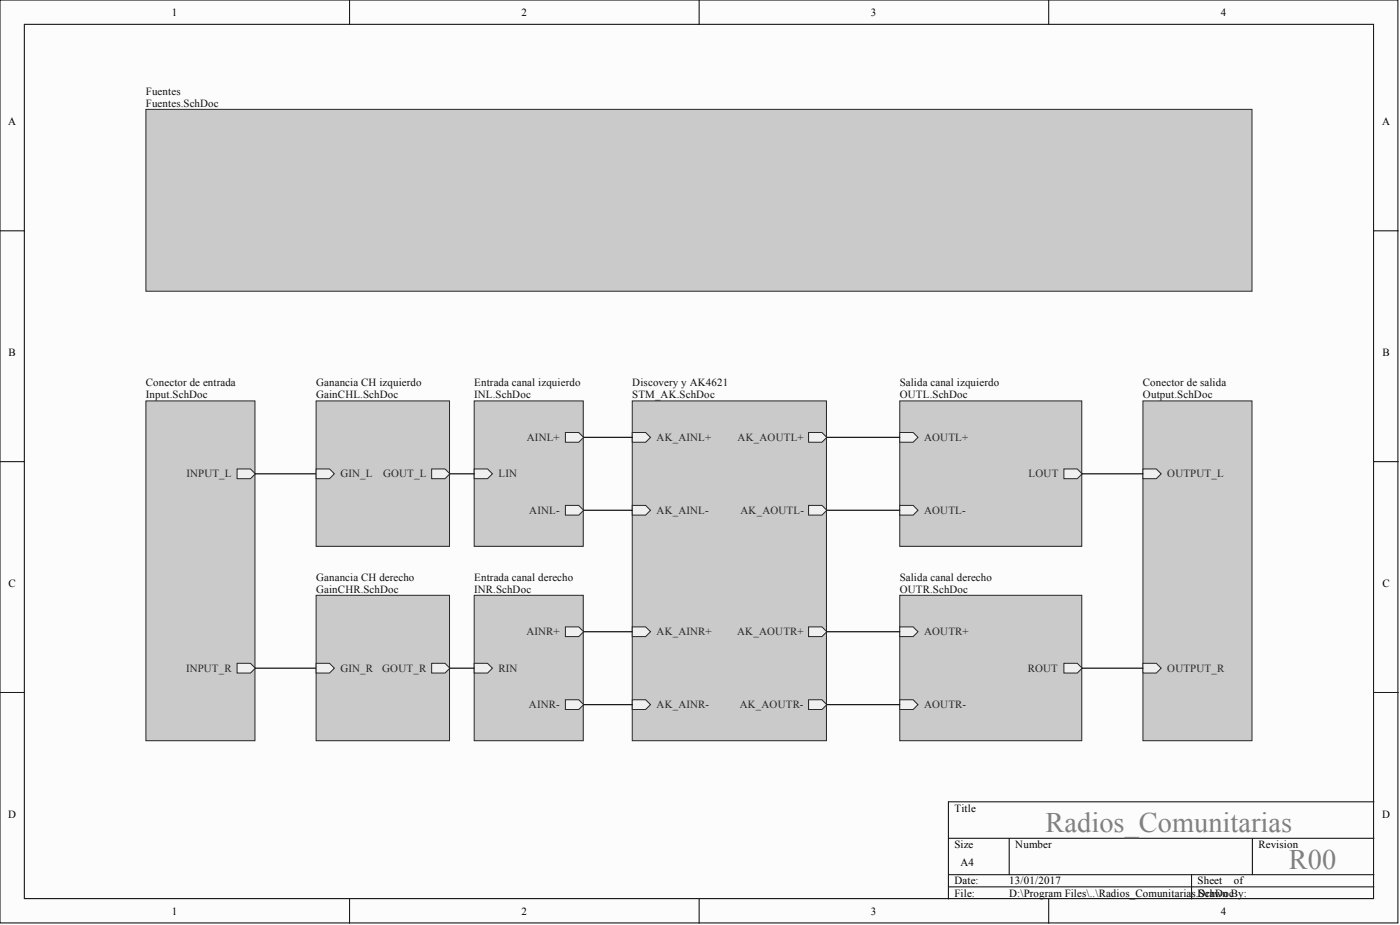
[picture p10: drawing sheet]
<svg xmlns="http://www.w3.org/2000/svg" width="292mm" height="193mm" viewBox="0 0 292 193" stroke-linecap="round" stroke-linejoin="round" font-family="sans-serif">
<defs><g id="words">
<g font-size="5.9" fill="#808080">
<text x="218.2" y="173.6">Radios_Comunitarias</text>
<text x="268.9" y="181.2">R00</text>
</g>
<g font-size="2.3">
<text x="35.9" y="3.3">1</text>
<text x="108.8" y="3.3">2</text>
<text x="181.7" y="3.3">3</text>
<text x="254.7" y="3.3">4</text>
<text x="1.7" y="26.1">A</text>
<text x="288.4" y="26.1">A</text>
<text x="1.8" y="74.3">B</text>
<text x="288.4" y="74.3">B</text>
<text x="1.8" y="122.4">C</text>
<text x="288.4" y="122.4">C</text>
<text x="1.7" y="170.6">D</text>
<text x="199.1" y="169.3">Title</text>
<text x="288.4" y="170.6">D</text>
<text x="199.1" y="176.9">Size</text>
<text x="211.8" y="176.9">Number</text>
<text x="262.6" y="176.9">Revision</text>
<text x="199.1" y="184.5">Date:</text>
<text x="200.4" y="180.7">A4</text>
<text x="210.6" y="184.5">13/01/2017</text>
<text x="249.9" y="184.5">Sheet</text>
<text x="257.4" y="184.5">of</text>
<text x="35.9" y="190.8">1</text>
<text x="108.8" y="190.8">2</text>
<text x="181.7" y="190.8">3</text>
<text x="199.1" y="187">File:</text>
<text x="210.6" y="187">D:\Program Files\..\Radios_Comunitarias.SchDoc</text>
<text x="249.9" y="187">Drawn By:</text>
<text x="254.7" y="190.8">4</text>
</g>
<g font-size="2.3" fill="#0e0e0e">
<text x="30.4" y="19.8">Fuentes</text>
<text x="30.4" y="22.3">Fuentes.SchDoc</text>
<text x="30.4" y="80.6">Conector de entrada</text>
<text x="30.4" y="83.1">Input.SchDoc</text>
<text x="66" y="80.6">Ganancia CH izquierdo</text>
<text x="66" y="83.1">GainCHL.SchDoc</text>
<text x="98.9" y="80.6">Entrada canal izquierdo</text>
<text x="98.9" y="83.1">INL.SchDoc</text>
<text x="131.9" y="80.6">Discovery y AK4621</text>
<text x="131.9" y="83.1">STM_AK.SchDoc</text>
<text x="187.7" y="80.6">Salida canal izquierdo</text>
<text x="187.7" y="83.1">OUTL.SchDoc</text>
<text x="238.5" y="80.6">Conector de salida</text>
<text x="238.5" y="83.1">Output.SchDoc</text>
<text x="66" y="121.1">Ganancia CH derecho</text>
<text x="66" y="123.7">GainCHR.SchDoc</text>
<text x="98.9" y="121.1">Entrada canal derecho</text>
<text x="98.9" y="123.7">INR.SchDoc</text>
<text x="187.7" y="121.1">Salida canal derecho</text>
<text x="187.7" y="123.7">OUTR.SchDoc</text>
</g>
<g font-size="2.3" fill="#262626">
<text x="109.9" y="92">AINL+</text>
<text x="137" y="92">AK_AINL+</text>
<text x="153.9" y="92">AK_AOUTL+</text>
<text x="192.8" y="92">AOUTL+</text>
<text x="38.9" y="99.6">INPUT_L</text>
<text x="71" y="99.6">GIN_L</text>
<text x="79.9" y="99.6">GOUT_L</text>
<text x="104" y="99.6">LIN</text>
<text x="214.6" y="99.6">LOUT</text>
<text x="243.5" y="99.6">OUTPUT_L</text>
<text x="110.4" y="107.2">AINL-</text>
<text x="137" y="107.2">AK_AINL-</text>
<text x="154.5" y="107.2">AK_AOUTL-</text>
<text x="192.8" y="107.2">AOUTL-</text>
<text x="109.8" y="132.6">AINR+</text>
<text x="137" y="132.6">AK_AINR+</text>
<text x="153.8" y="132.6">AK_AOUTR+</text>
<text x="192.8" y="132.6">AOUTR+</text>
<text x="38.8" y="140.2">INPUT_R</text>
<text x="71" y="140.2">GIN_R</text>
<text x="79.7" y="140.2">GOUT_R</text>
<text x="104" y="140.2">RIN</text>
<text x="214.5" y="140.2">ROUT</text>
<text x="243.5" y="140.2">OUTPUT_R</text>
<text x="110.4" y="147.8">AINR-</text>
<text x="137" y="147.8">AK_AINR-</text>
<text x="154.3" y="147.8">AK_AOUTR-</text>
<text x="192.8" y="147.8">AOUTR-</text>
</g>
</g></defs>
<g fill="#fcfcfc" stroke="#000" stroke-width=".21">
<path d="M0 0h291.7v192.5h-291.7z"/>
<path d="M5.1 5.1h281.5v182.4h-281.5z"/>
</g>
<g fill="none" stroke="#000" stroke-width=".21">
<path d="M72.9 0v5.1M145.9 0v5.1M218.8 0v5.1M0 48.2h5.1M286.7 48.2h5M0 96.3h5.1M286.7 96.3h5M0 144.5h5.1M286.7 144.5h5M197.9 174.9h88.8M210.6 174.9v7.6M261.3 174.9v7.6"/>
<path d="M286.7 167.3h-88.8v20.2M72.9 187.5v5.1M145.9 187.5v5.1M197.9 182.5h88.8M197.9 185h88.8M218.8 187.5v5.1M248.6 182.5v5"/>
</g>
<path d="M98.9 83.6h22.8v30.4h-22.8z" fill="#cacaca" stroke="#262626" stroke-width=".21"/>
<g fill="#f0f0f0" stroke="#262626" stroke-width=".21">
<path d="M98.9 97.8h2.8l1 1-1 1.1h-2.8z" fill-rule="evenodd"/>
<path d="M118 90.2h2.8l1 1-1 1.1h-2.8z" fill-rule="evenodd"/>
<path d="M118 105.4h2.8l1 1-1 1.1h-2.8z" fill-rule="evenodd"/>
</g>
<path d="M98.9 124.2h22.8v30.3h-22.8z" fill="#cacaca" stroke="#262626" stroke-width=".21"/>
<g fill="#f0f0f0" stroke="#262626" stroke-width=".21">
<path d="M98.9 138.4h2.8l1 1-1 1h-2.8z" fill-rule="evenodd"/>
<path d="M118 130.8h2.8l1 1-1 1h-2.8z" fill-rule="evenodd"/>
<path d="M118 146h2.8l1 1-1 1h-2.8z" fill-rule="evenodd"/>
</g>
<path d="M131.9 83.6h40.5v70.9h-40.5z" fill="#cacaca" stroke="#262626" stroke-width=".21"/>
<g fill="#f0f0f0" stroke="#262626" stroke-width=".21">
<path d="M131.9 90.2h2.8l1 1-1 1.1h-2.8z" fill-rule="evenodd"/>
<path d="M131.9 105.4h2.8l1 1-1 1.1h-2.8z" fill-rule="evenodd"/>
<path d="M131.9 146h2.8l1 1-1 1h-2.8z" fill-rule="evenodd"/>
<path d="M131.9 130.8h2.8l1 1-1 1h-2.8z" fill-rule="evenodd"/>
<path d="M168.7 90.2h2.8l1 1-1 1.1h-2.8z" fill-rule="evenodd"/>
<path d="M168.7 105.4h2.8l1 1-1 1.1h-2.8z" fill-rule="evenodd"/>
<path d="M168.7 130.8h2.8l1 1-1 1h-2.8z" fill-rule="evenodd"/>
<path d="M168.7 146h2.8l1 1-1 1h-2.8z" fill-rule="evenodd"/>
</g>
<path d="M187.7 83.6h38v30.4h-38z" fill="#cacaca" stroke="#262626" stroke-width=".21"/>
<g fill="#f0f0f0" stroke="#262626" stroke-width=".21">
<path d="M187.7 90.2h2.8l1 1-1 1.1h-2.8z" fill-rule="evenodd"/>
<path d="M187.7 105.4h2.8l1 1-1 1.1h-2.8z" fill-rule="evenodd"/>
<path d="M222 97.8h2.8l1 1-1 1.1h-2.8z" fill-rule="evenodd"/>
</g>
<path d="M187.7 124.2h38v30.3h-38z" fill="#cacaca" stroke="#262626" stroke-width=".21"/>
<g fill="#f0f0f0" stroke="#262626" stroke-width=".21">
<path d="M187.7 146h2.8l1 1-1 1h-2.8z" fill-rule="evenodd"/>
<path d="M187.7 130.8h2.8l1 1-1 1h-2.8z" fill-rule="evenodd"/>
<path d="M222 138.4h2.8l1 1-1 1h-2.8z" fill-rule="evenodd"/>
</g>
<path d="M30.4 83.6h22.8v70.9h-22.8z" fill="#cacaca" stroke="#262626" stroke-width=".21"/>
<g fill="#f0f0f0" stroke="#262626" stroke-width=".21">
<path d="M49.5 97.8h2.8l1 1-1 1.1h-2.8z" fill-rule="evenodd"/>
<path d="M49.5 138.4h2.8l1 1-1 1h-2.8z" fill-rule="evenodd"/>
</g>
<path d="M238.5 83.6h22.7v70.9h-22.7z" fill="#cacaca" stroke="#262626" stroke-width=".21"/>
<g fill="#f0f0f0" stroke="#262626" stroke-width=".21">
<path d="M238.5 138.4h2.8l1 1-1 1h-2.8z" fill-rule="evenodd"/>
<path d="M238.5 97.8h2.8l1 1-1 1.1h-2.8z" fill-rule="evenodd"/>
</g>
<path d="M53.3 98.8h12.7M121.8 91.2h10.1M172.5 91.2h15.2M225.8 98.8h12.7M121.8 106.4h10.1M172.5 106.4h15.2M53.3 139.4h12.7M121.8 131.8h10.1M172.5 131.8h15.2M225.8 139.4h12.7M121.8 147h10.1M172.5 147h15.2" fill="none" stroke="#0e0e0e" stroke-width=".25"/>
<g fill="#cacaca" stroke="#262626" stroke-width=".21">
<path d="M30.4 22.8h230.8v38h-230.8z"/>
<path d="M66 83.6h27.8v30.4h-27.8z"/>
</g>
<g fill="#f0f0f0" stroke="#262626" stroke-width=".21">
<path d="M66 97.8h2.7l1.1 1-1.1 1.1h-2.7z" fill-rule="evenodd"/>
<path d="M90.1 97.8h2.7l1.1 1-1.1 1.1h-2.7z" fill-rule="evenodd"/>
</g>
<path d="M66 124.2h27.8v30.3h-27.8z" fill="#cacaca" stroke="#262626" stroke-width=".21"/>
<g fill="#f0f0f0" stroke="#262626" stroke-width=".21">
<path d="M90.1 138.4h2.7l1.1 1-1.1 1h-2.7z" fill-rule="evenodd"/>
<path d="M66 138.4h2.7l1.1 1-1.1 1h-2.7z" fill-rule="evenodd"/>
</g>
<path d="M93.9 98.8h5M93.9 139.4h5" fill="none" stroke="#0e0e0e" stroke-width=".25"/>
<use href="#words"/>
</svg>
